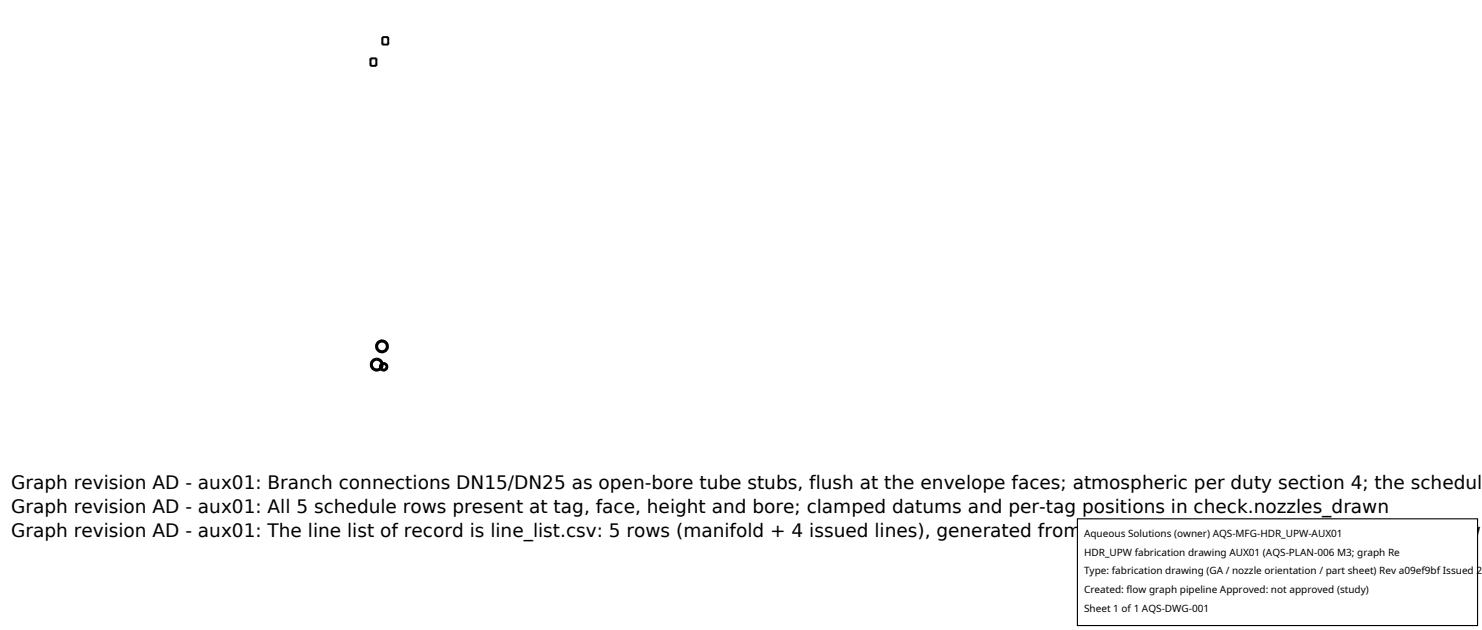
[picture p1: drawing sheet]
<svg xmlns="http://www.w3.org/2000/svg" width="212mm" height="90mm" viewBox="0 0 212 90" stroke-linecap="round" stroke-linejoin="round" font-family="sans-serif">
<defs><g id="words">
<g font-size="2.6">
<text x="1.6" y="69.8">Graph revision AD - aux01: Branch connections DN15/DN25 as open-bore tube stubs, flush at the envelope faces; atmospheric per duty section 4; the schedul</text>
<text x="1.6" y="73.3">Graph revision AD - aux01: All 5 schedule rows present at tag, face, height and bore; clamped datums and per-tag positions in check.nozzles_drawn</text>
<text x="1.6" y="76.7">Graph revision AD - aux01: The line list of record is line_list.csv: 5 rows (manifold + 4 issued lines), generated from the graph edges and AQS-PIP-004; no new</text>
</g>
<g font-size="1.4">
<text x="154.8" y="76.6">Aqueous Solutions (owner) AQS-MFG-HDR_UPW-AUX01</text>
<text x="154.8" y="79.3">HDR_UPW fabrication drawing AUX01 (AQS-PLAN-006 M3; graph Re</text>
<text x="154.8" y="82">Type: fabrication drawing (GA / nozzle orientation / part sheet) Rev a09ef9bf Issued 2</text>
<text x="154.8" y="84.7">Created: flow graph pipeline Approved: not approved (study)</text>
<text x="154.8" y="87.4">Sheet 1 of 1 AQS-DWG-001</text>
</g>
</g></defs>
<g fill="none" stroke="#a0a0a0" stroke-width=".26" stroke-dasharray=".3 .3" stroke-linecap="butt">
<path d="M52.9 8.3v1.1M52.9 8.5v.8M52.9 9.3v-.8M52.9 9.3h.9M53.8 8.3v1.1M53.8 8.5h-.9M53.8 8.5v.8M53.8 9.3v-.8M54.6 6.4v-1.1M54.6 5.4h.8M54.6 5.4v.8M54.6 6.2v-.8"/>
<path d="M55.4 6.4v-1.1M55.4 5.4v.8M55.4 6.2v-.8M55.4 6.2h-.8M53.8 51.2l.6 .3 .3 .6-.3 .6-.6 .2-.6-.3-.2-.6 .2-.5 .6-.3M53.8 51.4l.5 .2 .2 .4-.2 .5-.5 .2-.4-.1-.3-.5 .2-.5 .5-.2M54.4 52.4l-.1 .2M54.5 52.6l-.1 .1M54.5 51.9v.2M54.6 48.6l-.7 .3-.2 .6 .3 .6 .6 .2 .6-.2 .1-.3 .1-.4-.3-.6-.5-.2M54.6 48.8l-.5 .2-.2 .5 .2 .5 .5 .1 .4-.2 .2-.5-.2-.4-.4-.2M54.6 51.9l.1 .1"/>
<path d="M54.8 51.8l-.4 .2-.1 .4 .1 .4 .4 .1 .4-.1 .1-.4-.1-.4-.4-.2M54.8 52l-.3 .1-.1 .3 .1 .3 .3 .1 .3-.1 .1-.3-.1-.3-.3-.1"/>
</g>
<g fill="none" stroke="#000" stroke-width=".26">
<path d="M52.9 8.3h.9v1.1h-.9zM54.6 5.3h.8v1.1h-.8zM54.5 51.9l-.3-.4-.3-.1-.5 .1-.2 .4v.4l.3 .4h.4l.4-.1M54.5 52.1l-.1 .3M54.6 51.9l-.3-.5-.5-.2-.5 .2-.3 .4v.6l.4 .4 .5 .1 .5-.2M54.7 52l-.2 .6"/>
<circle cx="54.6" cy="49.5" r=".68"/>
<circle cx="54.6" cy="49.5" r=".85"/>
<circle cx="54.8" cy="52.4" r=".54"/>
<circle cx="54.8" cy="52.4" r=".4"/>
</g>
<path d="M153.9 74.1h57.1v15.2h-57.1z" fill="#fff" stroke="#000" stroke-width=".16"/>
<use href="#words"/>
</svg>
